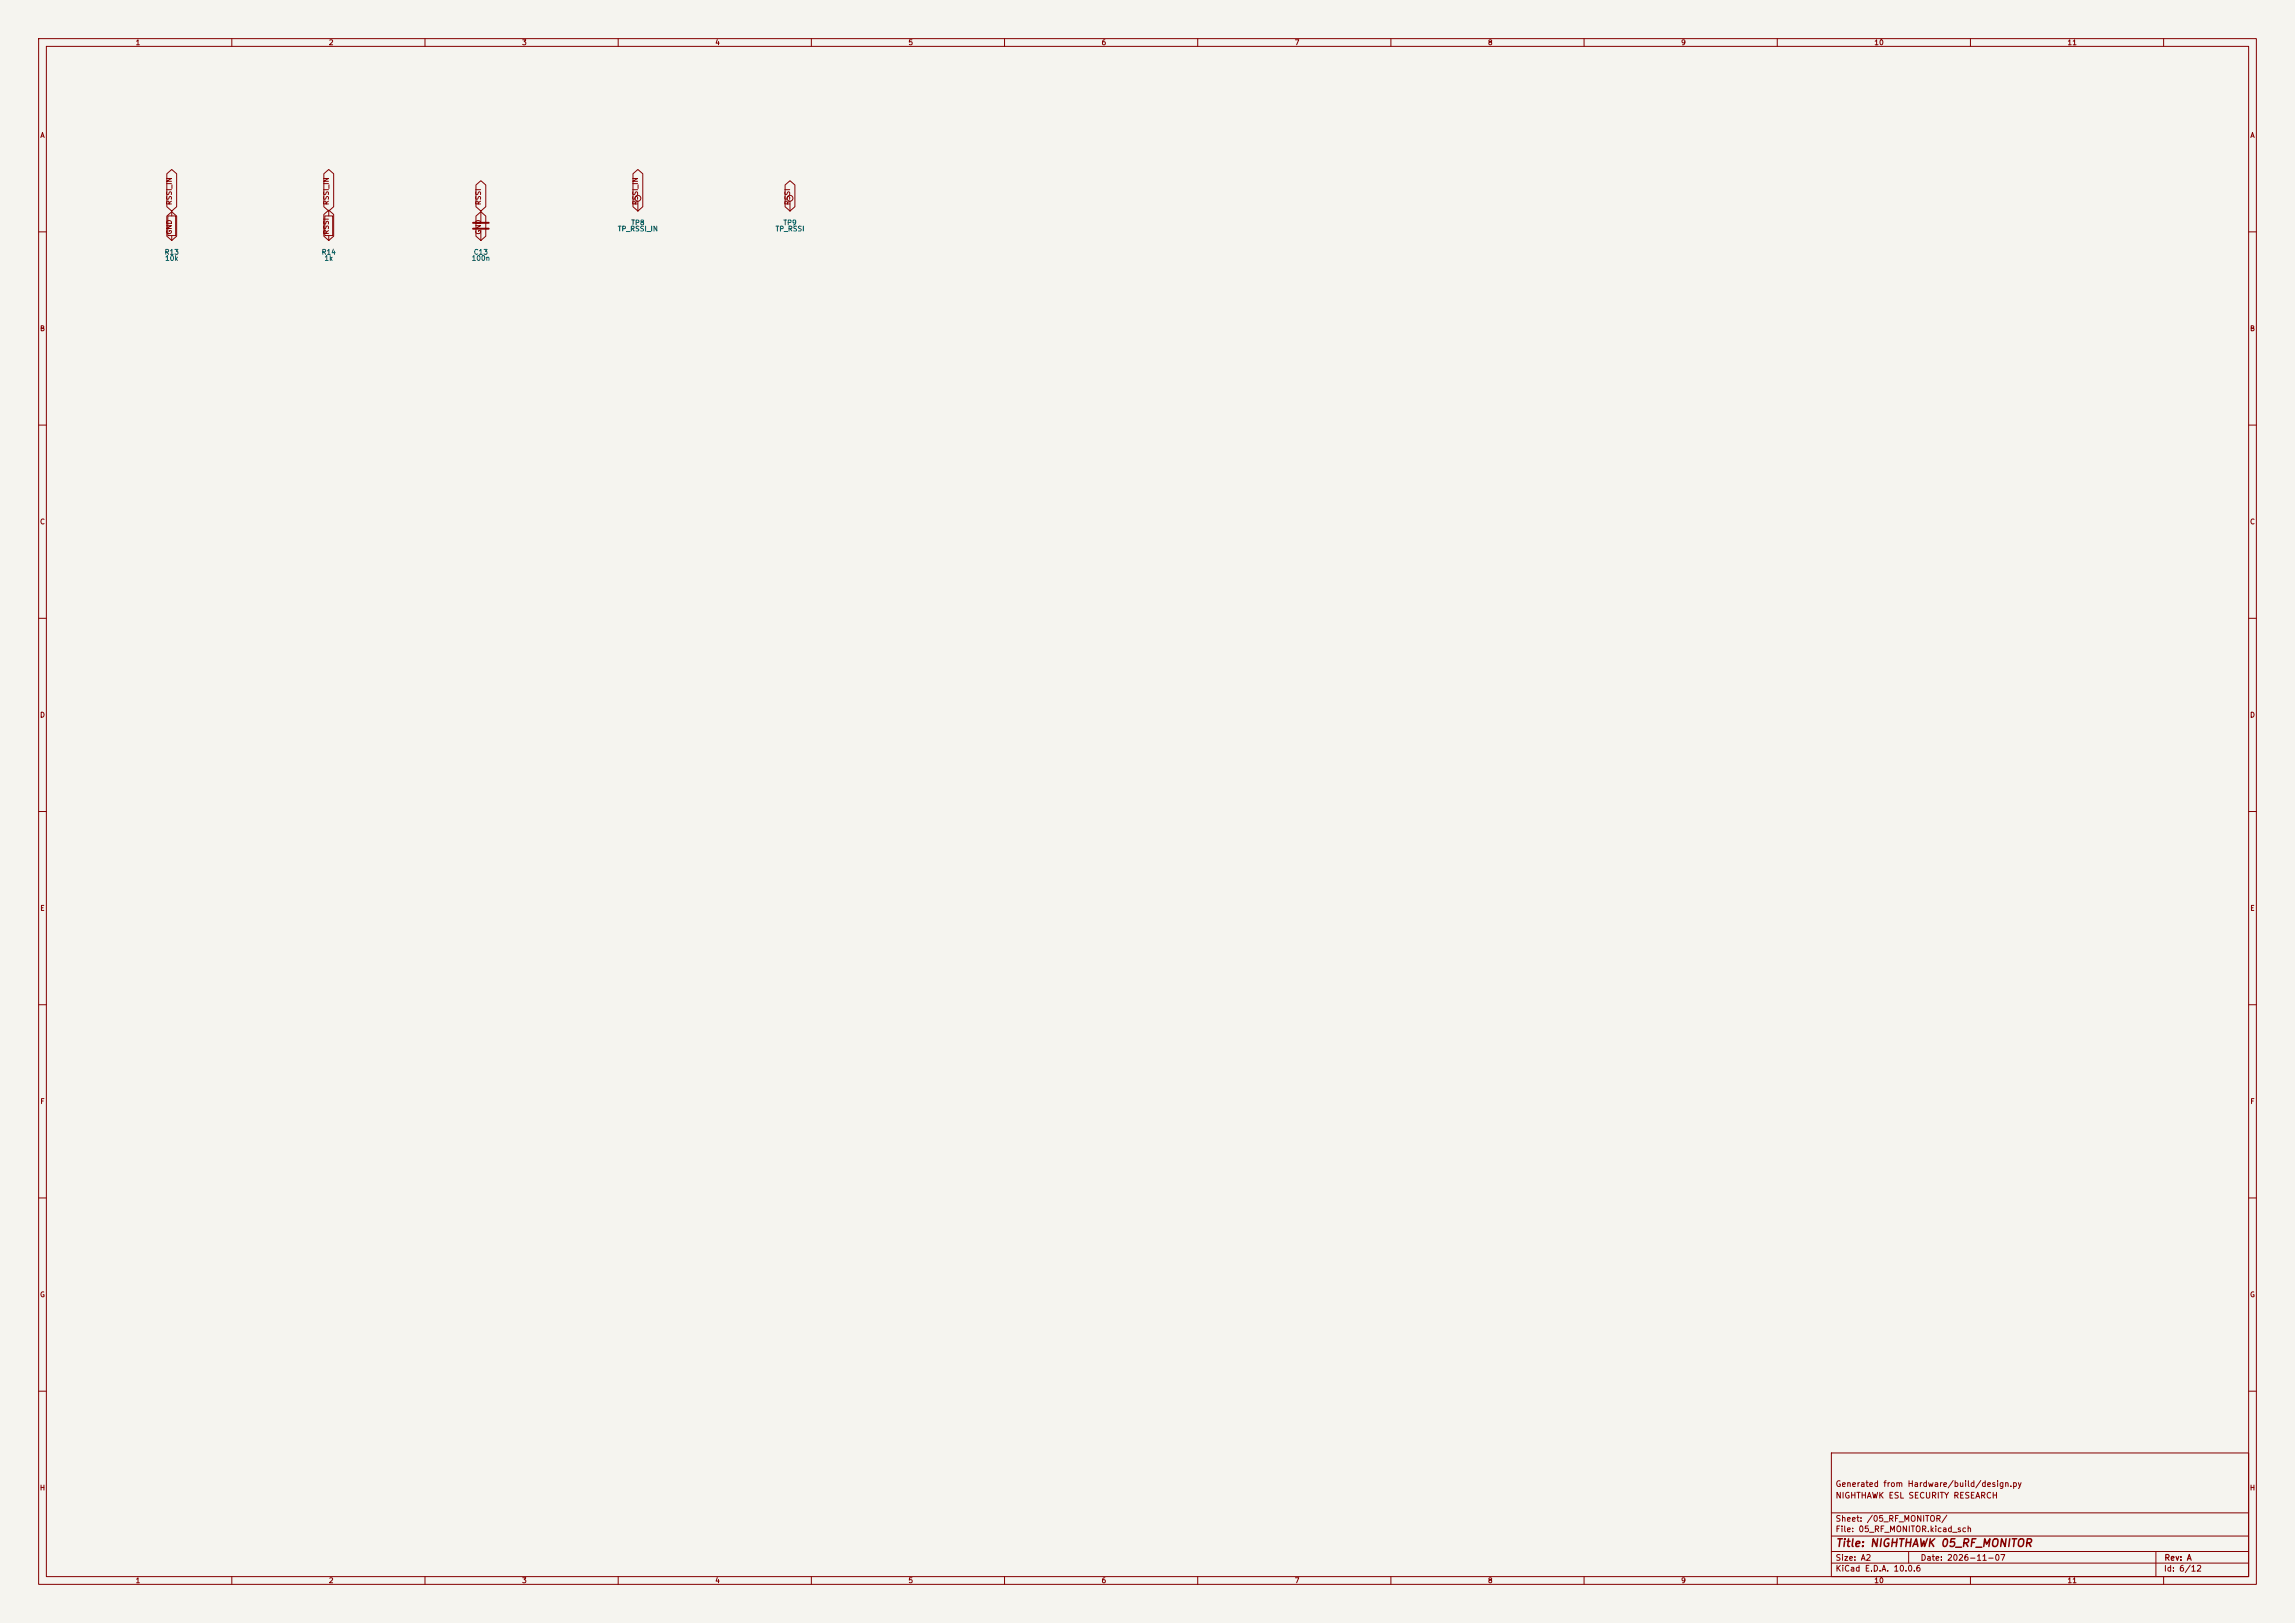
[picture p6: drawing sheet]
<svg xmlns="http://www.w3.org/2000/svg" width="594mm" height="420mm" viewBox="0 0 594 420" stroke-linecap="round" stroke-linejoin="round" font-family="sans-serif">
<defs><g id="words">
<text font-size="2" fill="#840000" x="475" y="400.8">Title: NIGHTHAWK 05_RF_MONITOR</text>
<g font-size="1.5" fill="#840000">
<text x="475" y="388.1">NIGHTHAWK ESL SECURITY RESEARCH</text>
<text x="475" y="385.1">Generated from Hardware/build/design.py</text>
<text x="475" y="394.1">Sheet: /05_RF_MONITOR/</text>
<text x="475" y="396.8">File: 05_RF_MONITOR.kicad_sch</text>
<text x="475" y="407">KiCad E.D.A. 10.0.6</text>
<text x="475" y="404.2">Size: A2</text>
<text x="497" y="404.2">Date: 2026-11-07</text>
<text x="560" y="407">Id: 6/12</text>
<text x="560.1" y="404.2">Rev: A</text>
</g>
<g font-size="1.3" fill="#840000">
<text x="35" y="12">1</text>
<text x="85" y="12">2</text>
<text x="135" y="12">3</text>
<text x="185" y="12">4</text>
<text x="235" y="12">5</text>
<text x="285" y="12">6</text>
<text x="335" y="12">7</text>
<text x="385" y="12">8</text>
<text x="435" y="12">9</text>
<text x="485" y="12">10</text>
<text x="535" y="12">11</text>
<text x="10.3" y="36">A</text>
<text x="582.3" y="36">A</text>
<text x="44.8" y="53.2" transform="rotate(-90 44.8 53.2)">RSSI_IN</text>
<text x="85.4" y="53.2" transform="rotate(-90 85.4 53.2)">RSSI_IN</text>
<text x="124.8" y="53.2" transform="rotate(-90 124.8 53.2)">RSSI</text>
<text x="165.4" y="53.2" transform="rotate(-90 165.4 53.2)">RSSI_IN</text>
<text x="204.8" y="53.2" transform="rotate(-90 204.8 53.2)">RSSI</text>
<text x="44.8" y="60.8" transform="rotate(-90 44.8 60.8)">GND</text>
<text x="85.4" y="60.8" transform="rotate(-90 85.4 60.8)">RSSI</text>
<text x="124.8" y="60.8" transform="rotate(-90 124.8 60.8)">GND</text>
<text x="10.2" y="86">B</text>
<text x="582.2" y="86">B</text>
<text x="10.2" y="136">C</text>
<text x="582.2" y="136">C</text>
<text x="10.2" y="186">D</text>
<text x="582.2" y="186">D</text>
<text x="10.3" y="236">E</text>
<text x="582.3" y="236">E</text>
<text x="10.3" y="286">F</text>
<text x="582.3" y="286">F</text>
<text x="10.2" y="336">G</text>
<text x="582.2" y="336">G</text>
<text x="10.2" y="386">H</text>
<text x="582.2" y="386">H</text>
<text x="35" y="410">1</text>
<text x="85" y="410">2</text>
<text x="135" y="410">3</text>
<text x="185" y="410">4</text>
<text x="235" y="410">5</text>
<text x="285" y="410">6</text>
<text x="335" y="410">7</text>
<text x="385" y="410">8</text>
<text x="435" y="410">9</text>
<text x="485" y="410">10</text>
<text x="535" y="410">11</text>
</g>
<g font-size="1.3" fill="#006464">
<text x="163.2" y="58.6">TP8</text>
<text x="202.6" y="58.6">TP9</text>
<text x="159.8" y="60.2">TP_RSSI_IN</text>
<text x="200.6" y="60.2">TP_RSSI</text>
<text x="42.5" y="66.2">R13</text>
<text x="42.6" y="67.8">10k</text>
<text x="83.1" y="66.2">R14</text>
<text x="83.8" y="67.8">1k</text>
<text x="121.9" y="67.8">100n</text>
<text x="122.5" y="66.2">C13</text>
</g>
</g></defs>
<path d="M0 0h594v420h-594z" fill="#f5f4ef" stroke="#f5f4ef" stroke-width=".26"/>
<g fill="none" stroke="#840000" stroke-width=".26">
<path d="M10 10h574v400h-574zM12 12h570v396h-570zM60 10v2M110 10v2M160 10v2M210 10v2M260 10v2M310 10v2M360 10v2M410 10v2M460 10v2M510 10v2"/>
<path d="M560 10v2M43.2 45l1.2-1.1 1.3 1.1v8.5l-1.3 1.1-1.2-1.1zM43.2 55.9l1.2-1.1 1.3 1.1v5.2l-1.3 1.1-1.2-1.1zM43.4 55.9h2.1v5.1h-2.1zM44.4 54.6v1.3M83.8 45l1.3-1.1 1.3 1.1v8.5l-1.3 1.1-1.3-1.1zM83.8 55.5l1.3-1.1 1.3 1.1v5.6l-1.3 1.1-1.3-1.1zM84.1 55.9h2v5.1h-2zM85.1 54.6v1.3M123.2 47.9l1.3-1.1 1.2 1.1v5.6l-1.2 1.1-1.3-1.1zM123.2 55.9l1.3-1.1 1.2 1.1v5.2l-1.2 1.1-1.3-1.1zM124.5 54.6v2.8"/>
<path d="M124.5 59.4v2.8M163.8 45l1.3-1.1 1.3 1.1v8.5l-1.3 1.1-1.3-1.1zM165.1 52.1v2.5M203.2 47.9l1.3-1.1 1.2 1.1v5.6l-1.2 1.1-1.3-1.1zM204.5 52.1v2.5M10 60h2M44.4 61v1.2M85.1 61v1.2M582 60h2M10 110h2M582 110h2M10 160h2"/>
<path d="M582 160h2M10 210h2M582 210h2M10 260h2M582 260h2M10 310h2M582 310h2M10 360h2M474 376h108v32h-108zM582 360h2M474 397.5h108M474 391.5h108"/>
<path d="M60 408v2M110 408v2M160 408v2M210 408v2M260 408v2M310 408v2M360 408v2M410 408v2M460 408v2M474 404.5h108M474 401.5h108M494 401.5v3"/>
<path d="M510 408v2M558 401.5v6.5M560 408v2"/>
<circle cx="165.1" cy="51.3" r=".76"/>
<circle cx="204.5" cy="51.3" r=".76"/>
</g>
<path d="M122.4 57.7h4.1M122.4 59.2h4.1" fill="none" stroke="#840000" stroke-width=".51"/>
<use href="#words"/>
</svg>
